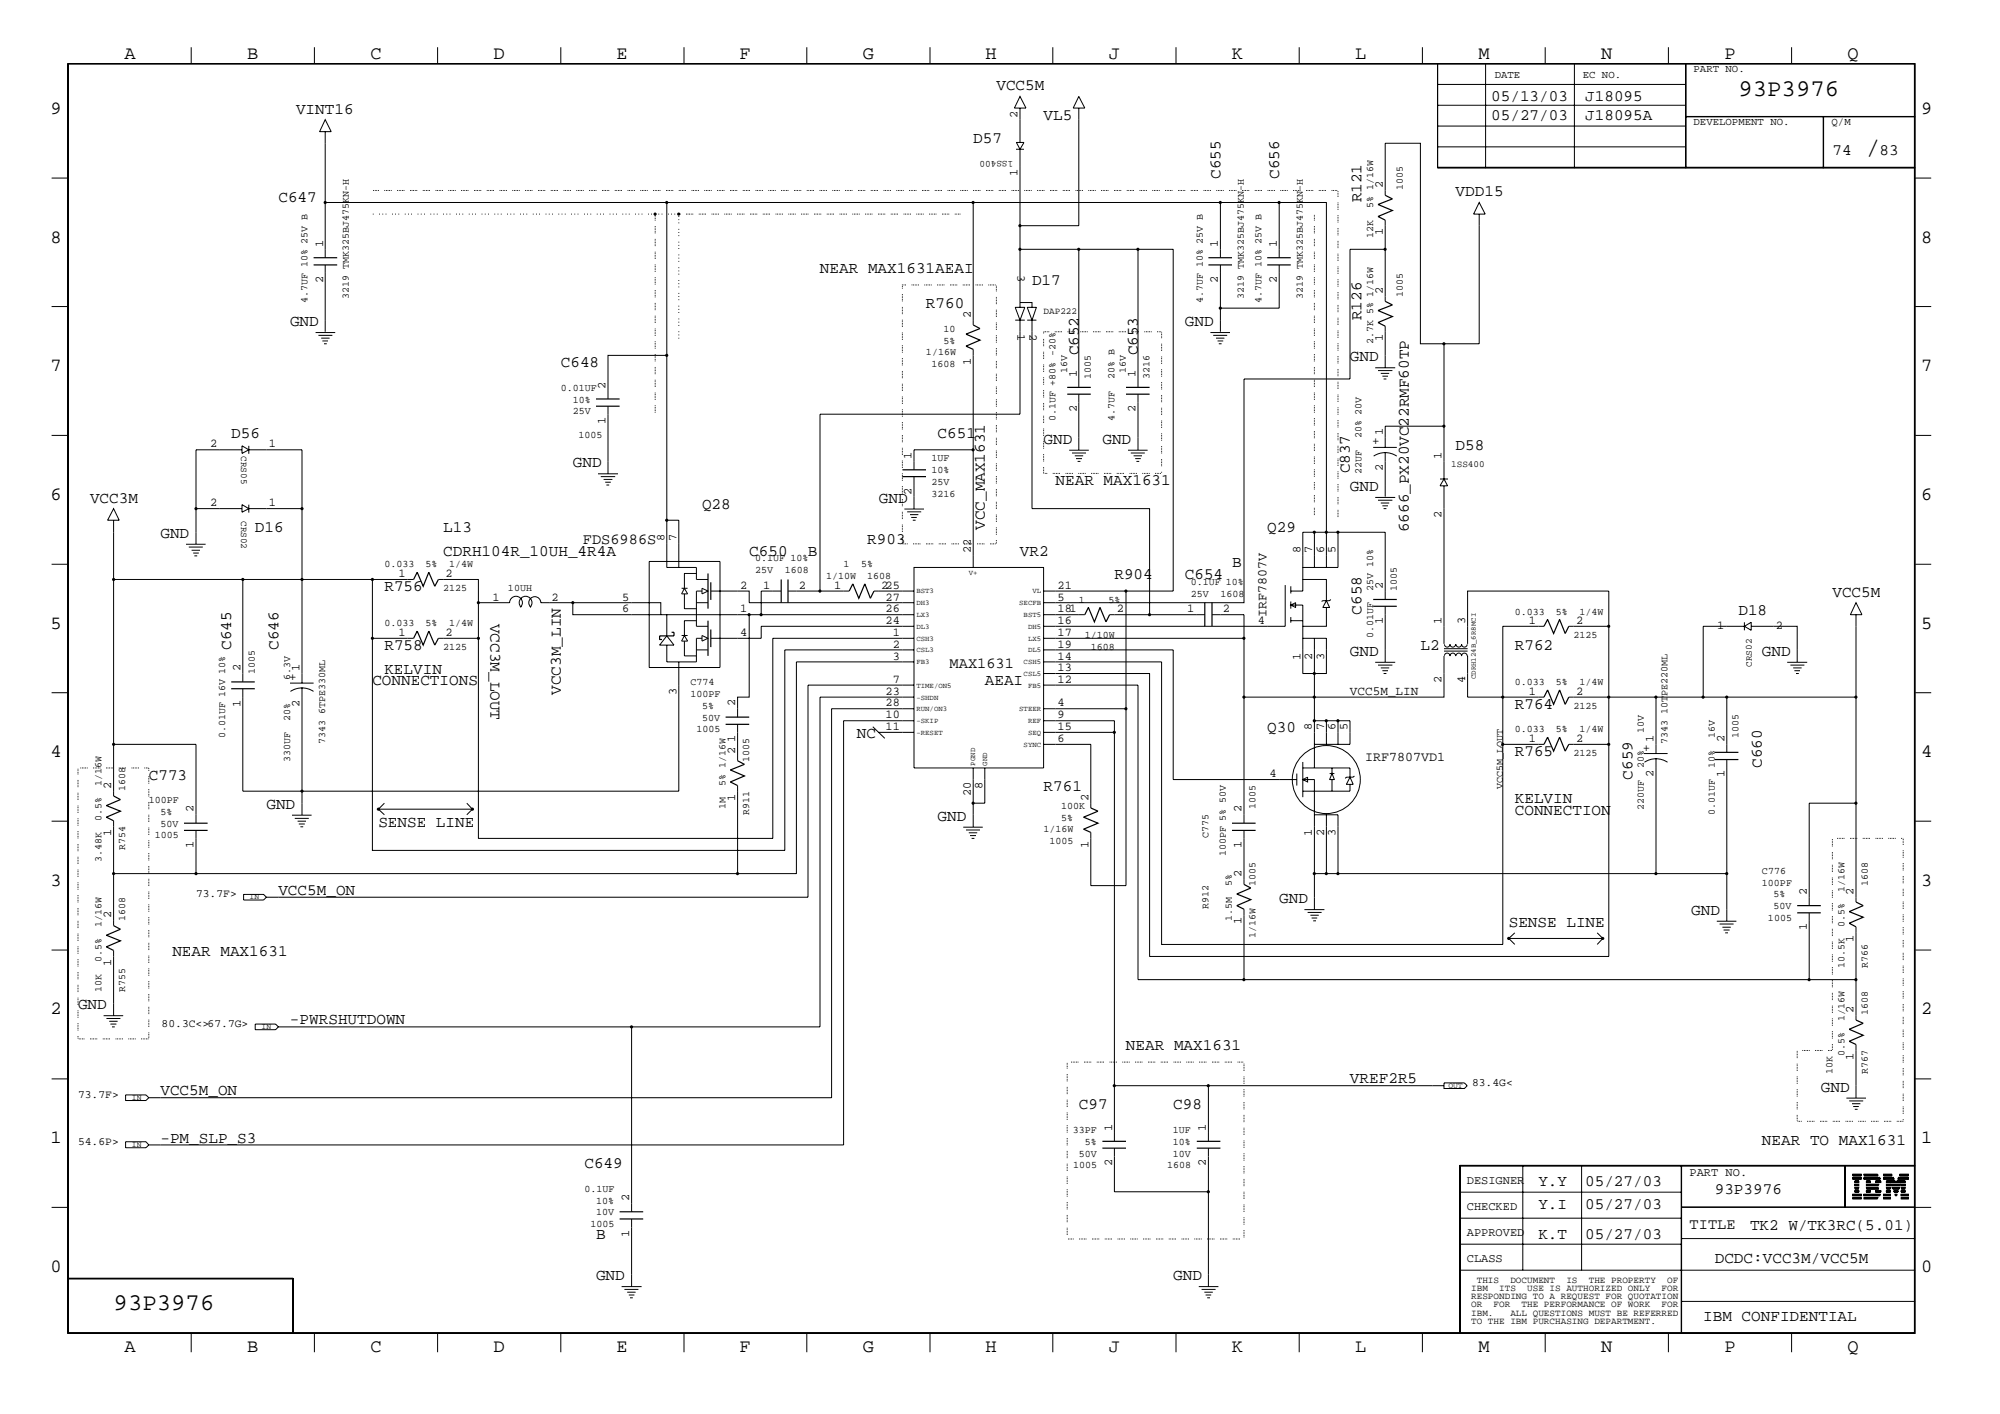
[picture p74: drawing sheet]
<svg xmlns="http://www.w3.org/2000/svg" width="423mm" height="299mm" viewBox="0 0 423 299" stroke-linecap="round" stroke-linejoin="round" font-family="sans-serif">
<defs><g id="words">
<text font-size="5.2" x="395" y="32.9">/</text>
<g font-size="5.1">
<text x="368" y="20.4">93P3976</text>
<text x="24" y="277.1">93P3976</text>
</g>
<g font-size="4">
<text x="26.3" y="12.4">A</text>
<text x="52.3" y="12.4">B</text>
<text x="78.4" y="12.4">C</text>
<text x="104.5" y="12.4">D</text>
<text x="130.5" y="12.4">E</text>
<text x="156.5" y="12.4">F</text>
<text x="182.6" y="12.4">G</text>
<text x="208.6" y="12.4">H</text>
<text x="234.7" y="12.4">J</text>
<text x="260.8" y="12.4">K</text>
<text x="286.9" y="12.4">L</text>
<text x="312.9" y="12.4">M</text>
<text x="338.9" y="12.4">N</text>
<text x="365" y="12.4">P</text>
<text x="391.1" y="12.4">Q</text>
<text x="10.7" y="24">9</text>
<text x="406.7" y="24">9</text>
<text x="10.7" y="51.3">8</text>
<text x="406.7" y="51.3">8</text>
<text x="10.7" y="78.5">7</text>
<text x="406.7" y="78.5">7</text>
<text x="10.7" y="105.7">6</text>
<text x="406.7" y="105.7">6</text>
<text x="10.7" y="133">5</text>
<text x="406.7" y="133">5</text>
<text x="10.7" y="160.1">4</text>
<text x="406.7" y="160.1">4</text>
<text x="10.7" y="187.4">3</text>
<text x="406.7" y="187.4">3</text>
<text x="10.7" y="214.5">2</text>
<text x="406.7" y="214.5">2</text>
<text x="10.7" y="241.8">1</text>
<text x="406.7" y="241.8">1</text>
<text x="10.7" y="269.1">0</text>
<text x="406.7" y="269.1">0</text>
<text x="26.3" y="286.1">A</text>
<text x="52.3" y="286.1">B</text>
<text x="78.4" y="286.1">C</text>
<text x="104.5" y="286.1">D</text>
<text x="130.5" y="286.1">E</text>
<text x="156.5" y="286.1">F</text>
<text x="182.6" y="286.1">G</text>
<text x="208.6" y="286.1">H</text>
<text x="234.7" y="286.1">J</text>
<text x="260.8" y="286.1">K</text>
<text x="286.9" y="286.1">L</text>
<text x="312.9" y="286.1">M</text>
<text x="338.9" y="286.1">N</text>
<text x="365" y="286.1">P</text>
<text x="391.1" y="286.1">Q</text>
</g>
<g font-size="3.4">
<text x="210.9" y="19.1">VCC5M</text>
<text x="315.6" y="21.3">05/13/03</text>
<text x="335.5" y="21.3">J18095</text>
<text x="62.7" y="24.1">VINT16</text>
<text x="220.9" y="25.3">VL5</text>
<text x="315.6" y="25.3">05/27/03</text>
<text x="335.5" y="25.3">J18095A</text>
<text x="206" y="30.3">D57</text>
<text x="387.9" y="32.9">74</text>
<text x="397.8" y="32.9">83</text>
<text x="258.3" y="37.8" transform="rotate(-90 258.3 37.8)">C655</text>
<text x="270.8" y="37.8" transform="rotate(-90 270.8 37.8)">C656</text>
<text x="308.1" y="41.6">VDD15</text>
<text x="58.9" y="42.8">C647</text>
<text x="288.2" y="42.8" transform="rotate(-90 288.2 42.8)">R121</text>
<text x="173.6" y="57.7">NEAR MAX1631AEAI</text>
<text x="196" y="65.2">R760</text>
<text x="218.4" y="60.3">D17</text>
<text x="61.4" y="69">GND</text>
<text x="250.8" y="69">GND</text>
<text x="288.2" y="67.7" transform="rotate(-90 288.2 67.7)">R126</text>
<text x="118.7" y="77.7">C648</text>
<text x="228.3" y="75.2" transform="rotate(-90 228.3 75.2)">C652</text>
<text x="240.9" y="75.2" transform="rotate(-90 240.9 75.2)">C653</text>
<text x="285.7" y="76.5">GND</text>
<text x="48.9" y="92.6">D56</text>
<text x="198.5" y="92.6">C651</text>
<text x="220.9" y="93.9">GND</text>
<text x="233.3" y="93.9">GND</text>
<text x="308.1" y="95.2">D58</text>
<text x="121.2" y="98.9">GND</text>
<text x="285.7" y="100.2" transform="rotate(-90 285.7 100.2)">C837</text>
<text x="19" y="106.3">VCC3M</text>
<text x="148.6" y="107.6">Q28</text>
<text x="186" y="106.3">GND</text>
<text x="223.4" y="102.6">NEAR MAX1631</text>
<text x="285.7" y="103.9">GND</text>
<text x="34" y="113.8">GND</text>
<text x="53.9" y="112.6">D16</text>
<text x="93.8" y="112.6">L13</text>
<text x="208.4" y="112.1" transform="rotate(-90 208.4 112.1)">VCC_MAX1631</text>
<text x="268.2" y="112.6">Q29</text>
<text x="298.2" y="112.6" transform="rotate(-90 298.2 112.6)">6666_PX20VC22RMF60TP</text>
<text x="93.8" y="117.6">CDRH104R_10UH_4R4A</text>
<text x="158.6" y="117.6">C650</text>
<text x="171" y="117.6">B</text>
<text x="183.6" y="115.1">R903</text>
<text x="215.9" y="117.6">VR2</text>
<text x="81.4" y="125.1">R756</text>
<text x="235.9" y="122.6">R904</text>
<text x="250.8" y="122.6">C654</text>
<text x="260.8" y="120.1">B</text>
<text x="103.8" y="132" transform="rotate(90 103.8 132)">VCC3M_LOUT</text>
<text x="288.2" y="130" transform="rotate(-90 288.2 130)">C658</text>
<text x="368" y="130">D18</text>
<text x="387.9" y="126.3">VCC5M</text>
<text x="48.9" y="137.5" transform="rotate(-90 48.9 137.5)">C645</text>
<text x="58.9" y="137.5" transform="rotate(-90 58.9 137.5)">C646</text>
<text x="81.4" y="137.5">R758</text>
<text x="300.7" y="137.5">L2</text>
<text x="320.6" y="137.5">R762</text>
<text x="81.4" y="142.5">KELVIN</text>
<text x="285.7" y="138.8">GND</text>
<text x="373" y="138.8">GND</text>
<text x="78.8" y="144.9">CONNECTIONS</text>
<text x="118.7" y="147" transform="rotate(-90 118.7 147)">VCC3M_LIN</text>
<text x="208.4" y="144.9">AEAI</text>
<text x="320.6" y="149.9">R764</text>
<text x="268.2" y="154.9">Q30</text>
<text x="181.4" y="156.1">NC</text>
<text x="320.6" y="159.9">R765</text>
<text x="31.5" y="164.9">C773</text>
<text x="220.9" y="167.4">R761</text>
<text x="345.5" y="164.9" transform="rotate(-90 345.5 164.9)">C659</text>
<text x="373" y="162.5" transform="rotate(-90 373 162.5)">C660</text>
<text x="56.4" y="171.2">GND</text>
<text x="198.5" y="173.7">GND</text>
<text x="320.6" y="172.4">CONNECTION</text>
<text x="320.6" y="169.9">KELVIN</text>
<text x="80.1" y="174.9">SENSE LINE</text>
<text x="58.9" y="189.3">VCC5M_ON</text>
<text x="270.8" y="191.1">GND</text>
<text x="319.4" y="196.1">SENSE LINE</text>
<text x="358" y="193.6">GND</text>
<text x="36.5" y="202.4">NEAR MAX1631</text>
<text x="16.5" y="213.5">GND</text>
<text x="61.4" y="216.7">-PWRSHUTDOWN</text>
<text x="238.3" y="222.2">NEAR MAX1631</text>
<text x="34" y="231.7">VCC5M_ON</text>
<text x="285.7" y="229.2">VREF2R5</text>
<text x="385.4" y="231">GND</text>
<text x="228.3" y="234.7">C97</text>
<text x="248.3" y="234.7">C98</text>
<text x="34" y="241.7">-PM_SLP_S3</text>
<text x="373" y="242.2">NEAR TO MAX1631</text>
<text x="123.7" y="247.1">C649</text>
<text x="325.6" y="251">Y.Y</text>
<text x="335.5" y="251">05/27/03</text>
<text x="325.6" y="255.9">Y.I</text>
<text x="335.5" y="255.9">05/27/03</text>
<text x="363" y="252.6">93P3976</text>
<text x="126.2" y="262.1">B</text>
<text x="325.6" y="262.1">K.T</text>
<text x="335.5" y="262.1">05/27/03</text>
<text x="370.4" y="260.2">TK2 W/TK3RC(5.01)</text>
<text x="363" y="267.1">DCDC:VCC3M/VCC5M</text>
<text x="126.2" y="270.8">GND</text>
<text x="248.3" y="270.8">GND</text>
<text x="360.5" y="279.6">IBM CONFIDENTIAL</text>
</g>
<g font-size="3.2">
<text x="123.4" y="115.1">FDS6986S</text>
<text x="201" y="141.2">MAX1631</text>
<text x="357.6" y="259.9">TITLE</text>
</g>
<g font-size="2.8">
<text x="268.1" y="130.6" transform="rotate(-90 268.1 130.6)">IRF7807V</text>
<text x="289" y="161">IRF7807VD1</text>
</g>
<g font-size="2.7">
<text x="291.9" y="94.2" transform="rotate(-90 291.9 94.2)">+</text>
<text x="62.7" y="144.1" transform="rotate(-90 62.7 144.1)">+</text>
<text x="285.7" y="147">VCC5M_LIN</text>
<text x="349.2" y="159.1" transform="rotate(-90 349.2 159.1)">+</text>
</g>
<g font-size="2.5">
<text x="215.4" y="24.9" transform="rotate(-90 215.4 24.9)">2</text>
<text x="215.4" y="37.3" transform="rotate(-90 215.4 37.3)">1</text>
<text x="292.7" y="39.8" transform="rotate(-90 292.7 39.8)">2</text>
<text x="68.4" y="52.2" transform="rotate(-90 68.4 52.2)">1</text>
<text x="257.8" y="52.2" transform="rotate(-90 257.8 52.2)">1</text>
<text x="270.3" y="52.2" transform="rotate(-90 270.3 52.2)">1</text>
<text x="292.7" y="49.8" transform="rotate(-90 292.7 49.8)">1</text>
<text x="68.4" y="59.8" transform="rotate(-90 68.4 59.8)">2</text>
<text x="215.4" y="58.3" transform="rotate(90 215.4 58.3)">3</text>
<text x="257.8" y="59.8" transform="rotate(-90 257.8 59.8)">2</text>
<text x="270.3" y="59.8" transform="rotate(-90 270.3 59.8)">2</text>
<text x="292.7" y="62.2" transform="rotate(-90 292.7 62.2)">2</text>
<text x="205.5" y="67.2" transform="rotate(-90 205.5 67.2)">2</text>
<text x="215.4" y="70.7" transform="rotate(90 215.4 70.7)">1</text>
<text x="217.9" y="70.7" transform="rotate(90 217.9 70.7)">2</text>
<text x="205.5" y="77.2" transform="rotate(-90 205.5 77.2)">1</text>
<text x="292.7" y="72.2" transform="rotate(-90 292.7 72.2)">1</text>
<text x="128.2" y="82.2" transform="rotate(-90 128.2 82.2)">2</text>
<text x="227.9" y="79.7" transform="rotate(-90 227.9 79.7)">1</text>
<text x="240.4" y="79.7" transform="rotate(-90 240.4 79.7)">1</text>
<text x="128.2" y="89.7" transform="rotate(-90 128.2 89.7)">1</text>
<text x="227.9" y="87.2" transform="rotate(-90 227.9 87.2)">2</text>
<text x="240.4" y="87.2" transform="rotate(-90 240.4 87.2)">2</text>
<text x="44.4" y="94.7">2</text>
<text x="56.9" y="94.7">1</text>
<text x="292.7" y="92.1" transform="rotate(-90 292.7 92.1)">1</text>
<text x="193" y="97.1" transform="rotate(-90 193 97.1)">1</text>
<text x="292.7" y="99.7" transform="rotate(-90 292.7 99.7)">2</text>
<text x="305.1" y="97.1" transform="rotate(-90 305.1 97.1)">1</text>
<text x="44.4" y="107.1">2</text>
<text x="56.9" y="107.1">1</text>
<text x="193" y="104.6" transform="rotate(-90 193 104.6)">2</text>
<text x="305.1" y="109.6" transform="rotate(-90 305.1 109.6)">2</text>
<text x="140.6" y="114.6" transform="rotate(-90 140.6 114.6)">8</text>
<text x="143.2" y="114.6" transform="rotate(-90 143.2 114.6)">7</text>
<text x="205.5" y="117.1" transform="rotate(-90 205.5 117.1)">22</text>
<text x="275.3" y="117.1" transform="rotate(-90 275.3 117.1)">8</text>
<text x="277.7" y="117.1" transform="rotate(-90 277.7 117.1)">7</text>
<text x="280.2" y="117.1" transform="rotate(-90 280.2 117.1)">6</text>
<text x="282.7" y="117.1" transform="rotate(-90 282.7 117.1)">5</text>
<text x="84.3" y="122.1">1</text>
<text x="94.3" y="122.1">2</text>
<text x="156.6" y="124.5">2</text>
<text x="161.5" y="124.5">1</text>
<text x="169.1" y="124.5">2</text>
<text x="176.5" y="124.5">1</text>
<text x="186.5" y="124.5">225</text>
<text x="223.9" y="124.5">21</text>
<text x="292.7" y="124.5" transform="rotate(-90 292.7 124.5)">2</text>
<text x="104.2" y="127.1">1</text>
<text x="116.8" y="127.1">2</text>
<text x="131.7" y="129.5">6</text>
<text x="131.7" y="127.1">5</text>
<text x="156.6" y="129.5">1</text>
<text x="187.5" y="129.5">26</text>
<text x="187.5" y="127.1">27</text>
<text x="187.5" y="132">24</text>
<text x="223.9" y="127.1">5</text>
<text x="223.9" y="129.5">181</text>
<text x="223.9" y="132">16</text>
<text x="236.4" y="129.5">2</text>
<text x="251.3" y="129.5">1</text>
<text x="258.8" y="129.5">2</text>
<text x="266.3" y="132">4</text>
<text x="305.1" y="132" transform="rotate(-90 305.1 132)">1</text>
<text x="310.1" y="132" transform="rotate(-90 310.1 132)">3</text>
<text x="323.6" y="132">1</text>
<text x="333.6" y="132">2</text>
<text x="84.3" y="134.5">1</text>
<text x="94.3" y="134.5">2</text>
<text x="156.6" y="134.5">4</text>
<text x="189" y="134.5">1</text>
<text x="189" y="137">2</text>
<text x="223.9" y="134.5">17</text>
<text x="223.9" y="137">19</text>
<text x="292.7" y="132.1" transform="rotate(-90 292.7 132.1)">1</text>
<text x="363.5" y="133">1</text>
<text x="375.9" y="133">2</text>
<text x="50.9" y="142" transform="rotate(-90 50.9 142)">2</text>
<text x="63.4" y="142" transform="rotate(-90 63.4 142)">1</text>
<text x="189" y="139.5">3</text>
<text x="223.9" y="139.5">14</text>
<text x="223.9" y="142">13</text>
<text x="275.3" y="139.5" transform="rotate(-90 275.3 139.5)">1</text>
<text x="277.7" y="139.5" transform="rotate(-90 277.7 139.5)">2</text>
<text x="280.2" y="139.5" transform="rotate(-90 280.2 139.5)">3</text>
<text x="50.9" y="149.5" transform="rotate(-90 50.9 149.5)">1</text>
<text x="63.4" y="149.5" transform="rotate(-90 63.4 149.5)">2</text>
<text x="143.2" y="147" transform="rotate(-90 143.2 147)">3</text>
<text x="155.6" y="149.4" transform="rotate(-90 155.6 149.4)">2</text>
<text x="187.5" y="147">23</text>
<text x="187.5" y="149.4">28</text>
<text x="189" y="144.5">7</text>
<text x="223.9" y="144.5">12</text>
<text x="223.9" y="149.4">4</text>
<text x="305.1" y="144.5" transform="rotate(-90 305.1 144.5)">2</text>
<text x="310.1" y="144.5" transform="rotate(-90 310.1 144.5)">4</text>
<text x="323.6" y="147">1</text>
<text x="333.6" y="147">2</text>
<text x="187.5" y="152">10</text>
<text x="187.5" y="154.4">11</text>
<text x="223.9" y="152">9</text>
<text x="223.9" y="154.4">15</text>
<text x="277.7" y="154.4" transform="rotate(-90 277.7 154.4)">8</text>
<text x="280.2" y="154.4" transform="rotate(-90 280.2 154.4)">7</text>
<text x="282.7" y="154.4" transform="rotate(-90 282.7 154.4)">6</text>
<text x="285.2" y="154.4" transform="rotate(-90 285.2 154.4)">5</text>
<text x="155.6" y="159.4" transform="rotate(-90 155.6 159.4)">2</text>
<text x="155.6" y="157" transform="rotate(-90 155.6 157)">1</text>
<text x="223.9" y="157">6</text>
<text x="323.6" y="157">1</text>
<text x="333.6" y="157">2</text>
<text x="350" y="157" transform="rotate(-90 350 157)">1</text>
<text x="365" y="157" transform="rotate(-90 365 157)">2</text>
<text x="23.5" y="167" transform="rotate(-90 23.5 167)">2</text>
<text x="207.9" y="167" transform="rotate(-90 207.9 167)">8</text>
<text x="268.7" y="164.4">4</text>
<text x="350" y="164.4" transform="rotate(-90 350 164.4)">2</text>
<text x="365" y="164.4" transform="rotate(-90 365 164.4)">1</text>
<text x="41" y="171.9" transform="rotate(-90 41 171.9)">2</text>
<text x="155.6" y="169.4" transform="rotate(-90 155.6 169.4)">1</text>
<text x="205.5" y="168.5" transform="rotate(-90 205.5 168.5)">20</text>
<text x="230.4" y="169.4" transform="rotate(-90 230.4 169.4)">2</text>
<text x="262.8" y="171.9" transform="rotate(-90 262.8 171.9)">2</text>
<text x="23.5" y="177" transform="rotate(-90 23.5 177)">1</text>
<text x="41" y="179.4" transform="rotate(-90 41 179.4)">1</text>
<text x="230.4" y="179.4" transform="rotate(-90 230.4 179.4)">1</text>
<text x="262.8" y="179.4" transform="rotate(-90 262.8 179.4)">1</text>
<text x="277.7" y="177" transform="rotate(-90 277.7 177)">1</text>
<text x="280.2" y="177" transform="rotate(-90 280.2 177)">2</text>
<text x="282.7" y="177" transform="rotate(-90 282.7 177)">3</text>
<text x="262.8" y="185.6" transform="rotate(-90 262.8 185.6)">2</text>
<text x="382.4" y="189.3" transform="rotate(-90 382.4 189.3)">2</text>
<text x="392.3" y="189.3" transform="rotate(-90 392.3 189.3)">2</text>
<text x="23.5" y="194.3" transform="rotate(-90 23.5 194.3)">2</text>
<text x="262.8" y="195.6" transform="rotate(-90 262.8 195.6)">1</text>
<text x="382.4" y="196.8" transform="rotate(-90 382.4 196.8)">1</text>
<text x="392.3" y="199.4" transform="rotate(-90 392.3 199.4)">1</text>
<text x="23.5" y="204.3" transform="rotate(-90 23.5 204.3)">1</text>
<text x="392.3" y="214.3" transform="rotate(-90 392.3 214.3)">2</text>
<text x="392.3" y="224.3" transform="rotate(-90 392.3 224.3)">1</text>
<text x="235.4" y="239.2" transform="rotate(-90 235.4 239.2)">1</text>
<text x="255.3" y="239.2" transform="rotate(-90 255.3 239.2)">1</text>
<text x="235.4" y="246.7" transform="rotate(-90 235.4 246.7)">2</text>
<text x="255.3" y="246.7" transform="rotate(-90 255.3 246.7)">2</text>
<text x="310.5" y="250.5">DESIGNER</text>
<text x="357.6" y="248.8">PART NO.</text>
<text x="133.2" y="254.2" transform="rotate(-90 133.2 254.2)">2</text>
<text x="310.5" y="256">CHECKED</text>
<text x="133.2" y="261.7" transform="rotate(-90 133.2 261.7)">1</text>
<text x="310.5" y="261.5">APPROVED</text>
<text x="310.5" y="267">CLASS</text>
</g>
<g font-size="2.4">
<text x="41.5" y="189.8">73.7F&gt;</text>
<text x="34.2" y="217.3">80.3C&lt;&gt;67.7G&gt;</text>
<text x="16.5" y="232.2">73.7F&gt;</text>
<text x="311.6" y="229.7">83.4G&lt;</text>
<text x="16.5" y="242.2">54.6P&gt;</text>
</g>
<g font-size="2.3">
<text x="316.4" y="16.6">DATE</text>
<text x="335" y="16.6">EC NO.</text>
<text x="358.5" y="15.2">PART NO.</text>
<text x="358.5" y="26.5">DEVELOPMENT NO.</text>
<text x="387.7" y="26.5">Q/M</text>
</g>
<g font-size="2.1">
<text x="296.9" y="40.3" transform="rotate(-90 296.9 40.3)">1005</text>
<text x="290.7" y="44" transform="rotate(-90 290.7 44)">5% 1/16W</text>
<text x="290.7" y="50.3" transform="rotate(-90 290.7 50.3)">12K</text>
<text x="65.1" y="64.1" transform="rotate(-90 65.1 64.1)">4.7UF 10% 25V B</text>
<text x="73.8" y="63.2" transform="rotate(-90 73.8 63.2)">3219 TMK325BJ475KN-H</text>
<text x="254.6" y="64.1" transform="rotate(-90 254.6 64.1)">4.7UF 10% 25V B</text>
<text x="263.3" y="63.2" transform="rotate(-90 263.3 63.2)">3219 TMK325BJ475KN-H</text>
<text x="267" y="64.1" transform="rotate(-90 267 64.1)">4.7UF 10% 25V B</text>
<text x="275.8" y="63.2" transform="rotate(-90 275.8 63.2)">3219 TMK325BJ475KN-H</text>
<text x="296.9" y="62.7" transform="rotate(-90 296.9 62.7)">1005</text>
<text x="199.7" y="70.2">10</text>
<text x="196" y="75.2">1/16W</text>
<text x="197.2" y="77.7">1608</text>
<text x="199.7" y="72.7">5%</text>
<text x="290.7" y="72.7" transform="rotate(-90 290.7 72.7)">2.7K 5% 1/16W</text>
<text x="118.7" y="82.7">0.01UF</text>
<text x="225.9" y="79" transform="rotate(-90 225.9 79)">16V</text>
<text x="230.9" y="80.3" transform="rotate(-90 230.9 80.3)">1005</text>
<text x="235.9" y="80.3" transform="rotate(-90 235.9 80.3)">20% B</text>
<text x="238.3" y="79" transform="rotate(-90 238.3 79)">16V</text>
<text x="243.3" y="80.3" transform="rotate(-90 243.3 80.3)">3216</text>
<text x="121.2" y="87.6">25V</text>
<text x="121.2" y="85.2">10%</text>
<text x="223.4" y="89.1" transform="rotate(-90 223.4 89.1)">0.1UF +80% -20%</text>
<text x="235.9" y="89.1" transform="rotate(-90 235.9 89.1)">4.7UF</text>
<text x="122.4" y="92.6">1005</text>
<text x="288.2" y="92.7" transform="rotate(-90 288.2 92.7)">20% 20V</text>
<text x="197.2" y="100.2">10%</text>
<text x="197.2" y="97.6">1UF</text>
<text x="288.2" y="100.2" transform="rotate(-90 288.2 100.2)">22UF</text>
<text x="197.2" y="105.1">3216</text>
<text x="197.2" y="102.6">25V</text>
<text x="159.9" y="118.8">0.1UF 10%</text>
<text x="81.4" y="120.1">0.033</text>
<text x="90.1" y="120.1">5%</text>
<text x="93.8" y="125.1">2125</text>
<text x="95.1" y="120.1">1/4W</text>
<text x="107.5" y="125.1">10UH</text>
<text x="159.9" y="121.3">25V</text>
<text x="166.1" y="121.3">1608</text>
<text x="174.8" y="122.6">1/10W</text>
<text x="178.6" y="120.1">1</text>
<text x="182.3" y="120.1">5%</text>
<text x="183.6" y="122.6">1608</text>
<text x="252.1" y="123.8">0.1UF 10%</text>
<text x="290.7" y="125.1" transform="rotate(-90 290.7 125.1)">25V 10%</text>
<text x="295.7" y="125.1" transform="rotate(-90 295.7 125.1)">1005</text>
<text x="228.3" y="127.5">1</text>
<text x="234.6" y="127.5">5%</text>
<text x="252.1" y="126.3">25V</text>
<text x="258.3" y="126.3">1608</text>
<text x="320.6" y="130">0.033</text>
<text x="329.4" y="130">5%</text>
<text x="334.3" y="130">1/4W</text>
<text x="81.4" y="132.5">0.033</text>
<text x="90.1" y="132.5">5%</text>
<text x="93.8" y="137.5">2125</text>
<text x="95.1" y="132.5">1/4W</text>
<text x="229.6" y="135">1/10W</text>
<text x="230.9" y="137.5">1608</text>
<text x="290.7" y="135" transform="rotate(-90 290.7 135)">0.01UF</text>
<text x="333.1" y="135">2125</text>
<text x="53.9" y="142.5" transform="rotate(-90 53.9 142.5)">1005</text>
<text x="61.4" y="143.8" transform="rotate(-90 61.4 143.8)">6.3V</text>
<text x="146.1" y="147.5">100PF</text>
<text x="146.1" y="144.9">C774</text>
<text x="148.6" y="149.9">5%</text>
<text x="320.6" y="144.9">0.033</text>
<text x="329.4" y="144.9">5%</text>
<text x="333.1" y="149.9">2125</text>
<text x="334.3" y="144.9">1/4W</text>
<text x="61.4" y="152.6" transform="rotate(-90 61.4 152.6)">20%</text>
<text x="147.4" y="154.9">1005</text>
<text x="148.6" y="152.5">50V</text>
<text x="320.6" y="154.9">0.033</text>
<text x="329.4" y="154.9">5%</text>
<text x="334.3" y="154.9">1/4W</text>
<text x="348" y="155" transform="rotate(-90 348 155)">10V</text>
<text x="47.7" y="156.2" transform="rotate(-90 47.7 156.2)">0.01UF 16V 10%</text>
<text x="61.4" y="161.3" transform="rotate(-90 61.4 161.3)">330UF</text>
<text x="68.8" y="157.5" transform="rotate(-90 68.8 157.5)">7343 6TPE330ML</text>
<text x="158.6" y="161.2" transform="rotate(-90 158.6 161.2)">1005</text>
<text x="333.1" y="159.9">2125</text>
<text x="353" y="157.5" transform="rotate(-90 353 157.5)">7343 10TPE220ML</text>
<text x="363" y="156.2" transform="rotate(-90 363 156.2)">16V</text>
<text x="368" y="156.2" transform="rotate(-90 368 156.2)">1005</text>
<text x="21.5" y="166.2" transform="rotate(-90 21.5 166.2)">1/16W</text>
<text x="26.5" y="167.4" transform="rotate(-90 26.5 167.4)">1608</text>
<text x="153.6" y="166.2" transform="rotate(-90 153.6 166.2)">5% 1/16W</text>
<text x="318.1" y="167" transform="rotate(-90 318.1 167)">VCC5M_LOUT</text>
<text x="348" y="162.5" transform="rotate(-90 348 162.5)">20%</text>
<text x="363" y="162.5" transform="rotate(-90 363 162.5)">10%</text>
<text x="21.5" y="173.7" transform="rotate(-90 21.5 173.7)">0.5%</text>
<text x="31.5" y="169.9">100PF</text>
<text x="34" y="172.4">5%</text>
<text x="153.6" y="171.2" transform="rotate(-90 153.6 171.2)">1M</text>
<text x="158.6" y="172.4" transform="rotate(-90 158.6 172.4)">R911</text>
<text x="224.6" y="173.7">5%</text>
<text x="224.6" y="171.2">100K</text>
<text x="265.8" y="171.2" transform="rotate(-90 265.8 171.2)">1005</text>
<text x="348" y="171.3" transform="rotate(-90 348 171.3)">220UF</text>
<text x="363" y="172.4" transform="rotate(-90 363 172.4)">0.01UF</text>
<text x="26.5" y="179.9" transform="rotate(-90 26.5 179.9)">R754</text>
<text x="32.8" y="177.4">1005</text>
<text x="34" y="174.9">50V</text>
<text x="220.9" y="176.1">1/16W</text>
<text x="222.2" y="178.6">1005</text>
<text x="255.8" y="177.4" transform="rotate(-90 255.8 177.4)">C775</text>
<text x="21.5" y="182.4" transform="rotate(-90 21.5 182.4)">3.48K</text>
<text x="259.5" y="181.1" transform="rotate(-90 259.5 181.1)">100PF 5% 50V</text>
<text x="373" y="184.8">C776</text>
<text x="260.8" y="187.4" transform="rotate(-90 260.8 187.4)">5%</text>
<text x="265.8" y="187.4" transform="rotate(-90 265.8 187.4)">1005</text>
<text x="373" y="187.4">100PF</text>
<text x="375.4" y="189.8">5%</text>
<text x="390.4" y="188.6" transform="rotate(-90 390.4 188.6)">1/16W</text>
<text x="395.4" y="187.4" transform="rotate(-90 395.4 187.4)">1608</text>
<text x="21.5" y="196.1" transform="rotate(-90 21.5 196.1)">1/16W</text>
<text x="26.5" y="194.8" transform="rotate(-90 26.5 194.8)">1608</text>
<text x="255.8" y="192.4" transform="rotate(-90 255.8 192.4)">R912</text>
<text x="260.8" y="194.8" transform="rotate(-90 260.8 194.8)">1.5M</text>
<text x="374.2" y="194.8">1005</text>
<text x="375.4" y="192.4">50V</text>
<text x="390.4" y="196.1" transform="rotate(-90 390.4 196.1)">0.5%</text>
<text x="21.5" y="203.5" transform="rotate(-90 21.5 203.5)">0.5%</text>
<text x="265.8" y="198.5" transform="rotate(-90 265.8 198.5)">1/16W</text>
<text x="21.5" y="209.8" transform="rotate(-90 21.5 209.8)">10K</text>
<text x="26.5" y="209.8" transform="rotate(-90 26.5 209.8)">R755</text>
<text x="390.4" y="204.8" transform="rotate(-90 390.4 204.8)">10.5K</text>
<text x="395.4" y="204.8" transform="rotate(-90 395.4 204.8)">R766</text>
<text x="390.4" y="216" transform="rotate(-90 390.4 216)">1/16W</text>
<text x="395.4" y="214.8" transform="rotate(-90 395.4 214.8)">1608</text>
<text x="387.9" y="227.2" transform="rotate(-90 387.9 227.2)">10K</text>
<text x="390.4" y="223.5" transform="rotate(-90 390.4 223.5)">0.5%</text>
<text x="395.4" y="227.2" transform="rotate(-90 395.4 227.2)">R767</text>
<text x="227.1" y="239.7">33PF</text>
<text x="248.2" y="239.7">1UF</text>
<text x="228.3" y="244.7">50V</text>
<text x="229.6" y="242.2">5%</text>
<text x="248.2" y="244.7">10V</text>
<text x="248.2" y="242.2">10%</text>
<text x="227.2" y="247.1">1005</text>
<text x="247.1" y="247.1">1608</text>
<text x="123.7" y="252.1">0.1UF</text>
<text x="126.2" y="257.1">10V</text>
<text x="126.2" y="254.7">10%</text>
<text x="125" y="259.7">1005</text>
</g>
<g font-size="2">
<text x="214.5" y="34" transform="rotate(180 214.5 34)">1SS400</text>
<text x="220.9" y="66.5">DAP222</text>
<text x="51.1" y="96.5" transform="rotate(90 51.1 96.5)">CRS05</text>
<text x="307.2" y="98.9">1SS400</text>
<text x="51.1" y="110.2" transform="rotate(90 51.1 110.2)">CRS02</text>
<text x="370.8" y="141.1" transform="rotate(-90 370.8 141.1)">CRS02</text>
<text x="311.4" y="273.1">IBM</text>
<text x="311.4" y="274.9">RESPONDING TO A REQUEST FOR QUOTATION</text>
<text x="312.6" y="271.4">THIS</text>
<text x="317.3" y="273.1">ITS</text>
<text x="319.7" y="271.4">DOCUMENT</text>
<text x="323.3" y="273.1">USE IS AUTHORIZED ONLY</text>
<text x="331.6" y="271.4">IS</text>
<text x="336.3" y="271.4">THE PROPERTY</text>
<text x="351.7" y="273.1">FOR</text>
<text x="352.9" y="271.4">OF</text>
<text x="311.4" y="276.6">OR</text>
<text x="311.4" y="278.5">IBM.</text>
<text x="311.4" y="280.2">TO THE IBM PURCHASING DEPARTMENT.</text>
<text x="316.1" y="276.6">FOR</text>
<text x="319.7" y="278.5">ALL QUESTIONS MUST BE REFERRED</text>
<text x="322.1" y="276.6">THE PERFORMANCE OF WORK</text>
<text x="351.7" y="276.6">FOR</text>
</g>
<g font-size="1.7">
<text x="52.8" y="190.2">IN</text>
<text x="55.4" y="217.7">IN</text>
<text x="27.9" y="232.7">IN</text>
<text x="306.6" y="230.2">OUT</text>
<text x="27.9" y="242.6">IN</text>
</g>
<g font-size="1.6">
<text x="194" y="125.6">BST3</text>
<text x="205.1" y="121.6">V+</text>
<text x="218.5" y="125.6">VL</text>
<text x="194" y="130.6">LX3</text>
<text x="194" y="128">DH3</text>
<text x="215.7" y="128">SECFB</text>
<text x="216.7" y="130.6">BST5</text>
<text x="194" y="135.6">CSH3</text>
<text x="194" y="133">DL3</text>
<text x="217.6" y="135.6">LX5</text>
<text x="217.6" y="133">DH5</text>
<text x="194" y="140.5">FB3</text>
<text x="194" y="138">CSL3</text>
<text x="216.7" y="143">CSL5</text>
<text x="216.7" y="140.5">CSH5</text>
<text x="217.6" y="138">DL5</text>
<text x="312.4" y="143.7" transform="rotate(-90 312.4 143.7)">CDRH124B_6R8MCI</text>
<text x="194" y="148">-SHDN</text>
<text x="194" y="145.5">TIME/ON5</text>
<text x="217.6" y="145.5">FB5</text>
<text x="194" y="155.4">-RESET</text>
<text x="194" y="153">-SKIP</text>
<text x="194" y="150.5">RUN/ON3</text>
<text x="215.7" y="150.5">STEER</text>
<text x="217.6" y="155.4">SEQ</text>
<text x="217.6" y="153">REF</text>
<text x="206.4" y="162" transform="rotate(-90 206.4 162)">PGND</text>
<text x="209" y="162" transform="rotate(-90 209 162)">GND</text>
<text x="216.7" y="158">SYNC</text>
</g>
</g></defs>
<g fill="none" stroke="#000" stroke-width=".21">
<path d="M14.3 13.5h391.1v268.6h-391.1zM14.5 13.5h390.7v268.4h-390.7zM40.5 10v3.5M66.5 10v3.5M92.6 10v3.5M118.7 10v3.5M144.8 10v3.5M170.8 10v3.5M196.8 10v3.5M222.8 10v3.5M248.9 10v3.5M275 10v3.5"/>
<path d="M301.1 10v3.5M304.3 13.5v22.1h101.1M304.3 17.9h52.5M314.5 13.5v22.1M327.1 10v3.5M333.2 13.5v22.1M353.1 10v3.5M356.8 13.5v22.1M356.9 13.5v22.1M379.2 10v3.5M10.9 37.7h3.4M68.8 25.3l1.3 2.6h-2.5z"/>
<path d="M68.8 27.9v26.6M215.1 31.6h1.6M215.9 31.6l-.8-1.5h1.6l-.8 1.5v33.4M215.9 20.4l1.3 2.5h-2.5zM215.9 22.9v7.2M228.3 22.9v24.9h-12.4M228.3 20.4l1.3 2.5h-2.4zM304.3 35.4h101.1M304.3 31.1h52.5M304.3 26.7h52.5M304.3 22.3h52.5M356.8 24.7h48.6"/>
<path d="M356.8 24.6h48.6M385.9 24.7v10.9M386 24.7v10.9M405.4 37.7h3.4M68.8 56v14.2M68.8 42.8h72.3M141.1 42.8h64.9v25.9M141.1 42.8v32.4M206 42.8h52.3v11.7M215.9 52.7h12.4M240.9 52.7h-12.6v29.3M258.3 56v14.2"/>
<path d="M258.3 42.8h22.5v77.3M270.8 42.8v11.7M270.8 56v9.2h-12.5M293.2 41.3v-11h7.5v42.4h4.9v17.5M293.2 52.7h-7.4v27.5h-22.5v47.3h-42.4M293.2 46.6v17.2M313.1 42.8l1.3 2.5h-2.5zM313.1 45.3v27.4h-7.5M10.9 64.9h3.4M66.8 70.4h4.2M67.4 71h3M68 71.5h1.8"/>
<path d="M68.2 72.1h1.2M68.6 72.7h.6M206 73.9v46.2M214.9 67.7h2M214.9 65h2l-1 2.7zM215.9 64h2.5v1M215.9 67.7v19.9h-42.3v37.5M217.4 67.7h2M217.4 65h2l-1 2.7zM218.4 67.7v39.9h24.9v22.4h11.7M256.2 70.4h4.1M256.8 71h3"/>
<path d="M257.4 71.5h1.8M257.7 72.1h1.2M258 72.7h.6M291.1 77.8h4.2M291.7 78.4h3M292.3 79h1.7M292.6 79.6h1.2M293.2 69v8.7M405.4 64.9h3.4M10.9 92.1h3.4M51.2 95.2h-9.7v19.9M52.7 95.2l-1.5 .7v-1.6l1.5 .9h11.2v49.3"/>
<path d="M52.7 94.3v1.7M128.7 84.4v-9.2h12.4v34.9M128.7 85.9v14.3M206 95.2h-12.5v4.2M226.3 95.2h4.2M226.9 95.8h3M227.5 96.4h1.8M227.8 97h1.2M228.1 97.6h.6M228.3 83.4v11.8M238.8 95.2h4.1M239.4 95.8h2.9"/>
<path d="M239.9 96.4h1.8M240.3 97h1.2M240.5 97.6h.6M240.9 82v-29.3h7.4v72.4h-27.4M240.9 83.4v11.8M290.7 94.7h5M290.8 96.5a4.4 4.4 0 0 1 4.8 0M292.9 80.2h.6M293.2 95.7v9.4M305.6 90.2v11.1l-.8 1.5h1.6l-.8-1.5M305.6 90.2h-12.4v4.5M405.4 92.1h3.4"/>
<path d="M10.9 119.4h3.4M24 107.6l1.2 2.5h-2.4zM24 110.1v58.3M39.4 115.1h4.1M40 115.7h2.9M40.6 116.4h1.7M40.9 117h1.2M41.1 117.6h.6M41.5 107.6h9.7M51.2 106.8l1.5 .8-1.5 .8zM52.7 106.8v1.7M52.7 107.6h11.2"/>
<path d="M126.6 100.2h4.2M127.2 100.8h3M127.8 101.4h1.8M128.1 102h1.2M128.4 102.6h.5M137.4 118.8h15v22.4h-15zM141.1 110.1v10h6.3v2.5h2.5M141.1 110.1h2.6v10M191.4 107.7h4.2M192 108.3h3M192.6 108.9h1.8M192.9 109.5h1.2"/>
<path d="M193.2 110.1h.6M193.5 100.8v6.8M278.2 112.6h-2.4v12.5h-2.6M283.2 112.6v7.5h-7.4M291.1 105.2h4.2M291.7 105.8h3M292.3 106.4h1.7M292.6 107h1.2M292.9 107.6h.6M304.8 101.3h1.7M305.6 102.8v33.4M405.4 119.4h3.4"/>
<path d="M24 122.6h63.5M51.4 122.6v21.7M78.8 122.6v57.3h87.3v-42.4h27.4M78.8 135h8.7M92.8 122.6h8.5v54.8h62.3v-42.4h29.9M92.8 135h8.5M101.3 127.5h6.6a1.35 1.35 0 0 1 1.8-1.2 1.35 1.35 0 0 1 .5 2.2M110.3 128.5a1.35 1.35 0 0 1 0-1.9 1.35 1.35 0 0 1 1.9 0 1.35 1.35 0 0 1 0 1.9M112.4 128.5a1.27 1.27 0 0 1 .3-2.1 1.27 1.27 0 0 1 1.8 1.1h25.4v2.5M121.2 127.5v2.5h37.4M141.1 134.5l1.6 2h-3.1zM141.1 130v4.5"/>
<path d="M144.3 134.5h1.2M144.3 124.5h1.2M144.9 134.5l.6 1.1h-1.2zM144.9 135.6v3.2h2.5M144.9 125.6v3.2h2.5M147.4 121.3h-2.5v3.2l.6 1.1h-1.2l.6-1.1M147.4 127.5h2.5M147.4 137.5h2.5M147.4 131.3h-2.5v3.2M148.6 134.5l1.3 .5-1.3 .6zM148.6 124.5l1.3 .6-1.3 .5zM148.6 135h-1.2v5h-6.3v-3.5"/>
<path d="M148.6 125.1h-1.2v7.4h2.5M150.5 125.1h8.1v2.4h34.9M161.1 130h-2.5v17.5h-2.5v4.2M165.4 125.1h-4.3v4.9h32.4M166.8 125.1h12.9M185 125.1h8.5M193.5 120.1h27.4v42.4h-27.4zM193.5 132.5h-32.4v2.5h-10.6M220.9 135h42.4M220.9 130h8.7M220.9 137.5h27.4v27.4h26.2M234.9 130h8.4"/>
<path d="M238.3 125.1v24.8M256.5 130h6.8v44.2M272 123.8v8.7h-51.1M273.2 128l1-.5v1zM273.2 128h2.6v14.5h5v-7.5h-5M273.2 131.3h2.6M273.2 124v1.6M273.2 127.3v1.5M273.2 130.6v1.1M275.8 122.6h5v4.5M278.2 120.1v-7.5h15v14.2M278.2 135v12.5h27.4v-8.7"/>
<path d="M280.8 128.5v4h-5M280.8 127.1l.6 1.4h-1.4zM281.7 126.8l-.3 .3h-1.4l-.3 .2M293.2 128.3v11.7M305.6 137.2h5M305.6 137.8h5M305.7 136.3a.59 .59 0 0 0 .6 .6 .59 .59 0 0 0 .6-.6 .59 .59 0 0 0 .6 .6 .59 .59 0 0 0 .6-.6M305.7 138.7a.59 .59 0 0 1 .7-.5 .59 .59 0 0 1 .5 .6M306.9 138.7a.59 .59 0 0 1 .7-.5 .59 .59 0 0 1 .5 .6M308.2 136.3a.59 .59 0 0 0 .6 .6 .59 .59 0 0 0 .6-.6 .59 .59 0 0 0 .6 .6 .59 .59 0 0 0 .6-.6M308.2 138.7a.59 .59 0 0 1 .6-.5 .59 .59 0 0 1 .6 .6M309.4 138.7a.59 .59 0 0 1 .6-.5 .59 .59 0 0 1 .6 .6"/>
<path d="M310.6 138.8v8.7h7.5v10M326.8 132.5h-8.7v15h8.7M332.1 132.5h8.4M340.5 132.5v-7.4h-29.9v11.1M340.5 132.5v15h10M369.2 132.5l1.5-.8v1.6zM369.2 132.5h-8.7v15M369.2 131.7v1.6M370.7 132.5h9.7v7.5M392.9 127.5l1.2 2.5h-2.4zM392.9 130v60.8M10.9 146.6h3.4"/>
<path d="M24 157.5h17.5v16.7M61.4 144.5h5M61.5 146.3a4.4 4.4 0 0 1 4.9 0M63.9 145.5v26.9M143.7 140v27.4h-92.3v-21.7M156.1 153.2v7.8M184.7 153.8l2.6 2.4M186 154.9h7.5M193.5 140h-24.9v44.8h-12.5M193.5 152.5h-14.9v89.7h-147.1M193.5 149.9h-17.5v82.3h-144.5M193.5 144.9h-22.5v44.9h-114.6"/>
<path d="M193.5 147.5h-19.9v69.8h-114.7M220.9 149.9h17.4v37.5h-7.4v-11.3M220.9 140h25v59.8h72.2v-42.3M220.9 152.5h15v89M220.9 157.5h10v13.4M220.9 154.9h15M220.9 144.9h20v62.4h22.4M220.9 142.5h22.4v59.9h97.2v-54.9h-8.4M263.3 147.5h14.9v15M278.2 152.5h2.6M283.2 152.5h-2.4v5M283.2 152.5h2.6v5h-7.6"/>
<path d="M283.2 152.5v5M291.1 140.1h4.2M291.7 140.7h3M292.3 141.3h1.7M292.6 141.9h1.2M292.9 142.5h.6M318.1 157.5h8.7M332.1 157.5h8.4M348 159.4h5M350.5 147.5h15M350.5 147.5v11.9M378.3 140.1h4.2"/>
<path d="M379 140.7h2.9M379.6 141.3h1.7M379.8 141.9h1.2M380.2 142.5h.5M392.9 147.5h-27.4v11.7M405.4 146.6h3.4M10.9 173.7h3.4M24 173.7v22.1M41.5 175.7v9.1h-17.5M61.8 172.5h4.2M62.4 173.1h3M63 173.7h1.8"/>
<path d="M63.2 174.3h1.3M63.6 174.9h.6M80.1 171.2l1.3 1.2M81.4 169.9l-1.3 1.3M98.8 169.9l1.2 1.3h-19.9M100 171.2l-1.2 1.2M156.1 166.2v18.6h-114.6M203.9 175h4.1M204.5 175.6h2.9M205.1 176.2h1.7M205.3 176.8h1.3M205.7 177.4h.5"/>
<path d="M206 162.5v12.4M208.4 162.5v7.4h-2.4M263.3 175.7v11.4M274.5 163.7v2.5M275.8 164.9l1-.5v1zM275.8 162.5h10v1.9M275.8 164.9h2.4v27.5M275.8 161.2v7.5M278.2 172.4h5v12.4h-2.4M280.8 172.4v12.4h-2.6M281.4 163.7h1M281.9 163.7l.5 1.2h-1z"/>
<path d="M281.9 162.5v1.2M281.9 164.9v2.5M285.8 164.4l.6 1.5h-1.4zM285.8 165.9v1.5h-10M286.7 164.2l-.3 .2h-1.4l-.3 .3M348.1 161.3a4.4 4.4 0 0 1 4.9 0M350.5 160.4v24.4h-67.3M365.5 160.7v24.1M392.9 169.9h-10v21.7M405.4 173.7h3.4M51.6 189.2h4.2l.6 .6-.6 .6h-4.2zM263.3 192.4v14.9"/>
<path d="M276.1 192.4h4.2M276.8 193h2.9M277.4 193.6h1.7M277.6 194.2h1.2M278 194.8h.6M319.4 198.5h19.9l-1.2 1.3M319.4 198.5l1.2 1.3M320.6 197.4l-1.2 1.1M338.1 197.4l1.2 1.1M350.5 184.8h15v10M363.4 194.9h4.1M364 195.5h2.9"/>
<path d="M364.6 196.2h1.8M364.8 196.8h1.3M365.2 197.4h.6M382.9 193.1v14.2h-119.6M392.9 196.1v11.2h-10M10.9 201h3.4M21.9 214.9h4.2M22.5 215.5h3M23.1 216.1h1.8M23.4 216.7h1.2M23.7 217.3h.6M24 201.1v13.7"/>
<path d="M54 216.7h4.3l.6 .6-.6 .5h-4.3zM133.7 217.3v39.1M392.9 207.3v8.5M405.4 201h3.4M10.9 228.3h3.4M26.6 231.6h4.3l.6 .6-.6 .6h-4.3zM235.9 229.7h69.7M255.8 229.7v11.8M305.6 229.1h4.4l.6 .6-.6 .6h-4.4zM390.8 232.3h4.2M391.4 232.9h3M392 233.5h1.8"/>
<path d="M392.3 234.1h1.1M392.6 234.7h.6M392.9 221v11.2M405.4 228.3h3.4M10.9 255.4h3.4M26.6 241.6h4.3l.6 .6-.6 .6h-4.3zM133.7 257.9v14.2M235.9 242.9v9.2h19.9v-9.2M255.8 252.1v20M308.9 246.7h96.5M308.9 257.7h47M308.9 252.2h47"/>
<path d="M309.1 246.5v35.4M322.3 246.5v22.2M334.8 246.5v22.2M355.9 246.5v35.4M355.9 255.4h49.5M355.9 255.4h52.9M390.5 246.5v8.9M390.6 246.5v8.9M392.2 253.6l1.8 .1zM392.2 253.3l1.8 .1zM392.2 252.9l1.8 .1zM392.2 252.7h1.8v.2h-1.8z"/>
<path d="M392.2 252.6l1.8 .1zM392.2 249.3h1.8v.2h-1.8zM392.2 249.3h1.8zM392.2 249.1l1.8 .1zM392.2 248.6l1.8 .1zM392.2 248.4l1.8 .1zM392.2 253.5h1.8h-1.8M392.2 248.8h1.8h-1.8M392.6 252.1h.8zM392.6 251.9h.8v.2h-.8zM392.6 251.2l.8 .1zM392.6 250.8l.8 .1z"/>
<path d="M392.6 250.5l.8 .1zM392.6 250.1l.8 .1zM392.6 249.9l.8 .1zM392.6 252.2h.8h-.8M392.6 251.5h.8h-.8M392.6 251.4h.8h-.8M392.6 250.7h.8h-.8M392.6 249.9h.8h-.8M394.5 253.6l2.8 .1zM394.5 253.3l3 .1zM394.5 248.6l3 .1zM394.5 248.4l2.8 .1z"/>
<path d="M394.5 252.9l3.3 .1zM394.5 252.7h3.4v.2h-3.4zM394.5 252.6l3.4 .1zM394.5 249.3h3.4v.2h-3.4zM394.5 249.3h3.4zM394.5 249.1l3.3 .1zM394.5 253.5h3h-3M394.5 248.8h3h-3M395.1 251.2l2.4 .1zM395.1 250.8l2.4 .1zM395.1 250.5l2.6 .1zM395.1 252.1h.8z"/>
<path d="M395.1 251.9h.8v.2h-.8zM395.1 250.1l.8 .1zM395.1 249.9l.8 .1zM395.1 251.5h2.6h-2.6M395.1 251.4h2.5h-2.5M395.1 250.7h2.5h-2.5M395.1 252.2h.8h-.8M395.1 249.9h.8h-.8M397 252.1h1.1zM397 251.9h1.1v.2h-1.1zM397 250.1l1.1 .1zM397 249.9l1.1 .1z"/>
<path d="M397 252.2h1.1h-1.1M397 249.9h1.1h-1.1M398.7 253.6l1.4 .1zM398.7 253.3l1.4 .1zM398.7 252.9l1.4 .1zM398.7 252.7h1.4v.2h-1.4zM398.7 252.6l1.4 .1zM398.7 249.3h2.2v.2h-2.2zM398.7 249.3h2.1zM398.7 249.1l2 .1zM398.7 248.6l1.8 .1zM398.7 248.4l1.7 .1z"/>
<path d="M398.7 253.5h1.4h-1.4M398.7 248.8h1.8h-1.8M399.3 252.1h.8zM399.3 251.9h.8v.2h-.8zM399.3 251.2l.8 .1zM399.3 250.8l.8 .1zM399.3 250.5l.8 .1zM399.3 250.1l1.9 .1zM399.3 249.9l1.9 .1zM399.3 252.2h.8h-.8M399.3 251.5h.8h-.8M399.3 251.4h.8h-.8"/>
<path d="M399.3 250.7h.8h-.8M399.3 249.9h1.9h-1.9M400.3 250.5l2 .1zM400.4 250.8l1.8 .1zM400.4 250.7h1.8h-1.8M400.5 251.2l1.6 .1zM400.6 251.4h1.5h-1.5M400.6 251.5h1.4h-1.4M400.9 252.1h.8zM400.9 251.9h.8v.2h-.8zM401 252.2h.7h-.7M401.2 252.7h.3v.2h-.3z"/>
<path d="M401.2 252.6l.3 .1zM401.2 252.9l.2 .1zM401.4 250.1l1.9 .1zM401.5 249.9l1.8 .1zM401.5 249.9h1.8h-1.8M401.7 249.3h2.2v.2h-2.2zM401.8 249.3h2.1zM401.8 249.1l2.1 .1zM402.1 248.6l1.8 .1zM402.1 248.8h1.8h-1.8M402.2 248.4l1.7 .1zM402.4 253.6l1.5 .1z"/>
<path d="M402.4 253.3l1.5 .1zM402.4 252.9l1.5 .1zM402.4 252.7h1.5v.2h-1.5zM402.4 252.6l1.5 .1zM402.4 252.1h.9zM402.4 251.9h.9v.2h-.9zM402.4 251.2l.9 .1zM402.4 250.8l.9 .1zM402.4 250.5l.9 .1zM402.4 253.5h1.5h-1.5M402.4 252.2h.9h-.9M402.4 251.5h.9h-.9"/>
<path d="M402.4 251.4h.9h-.9M402.4 250.7h.9h-.9M405.4 246.5h-96.5v35.4M14.3 270.4h47.8v11.5M14.3 270.6h47.8M62 270.4v11.5M131.6 272.2h4.2M132.2 272.8h2.9M132.8 273.4h1.7M133.1 274h1.2M133.3 274.6h.6M253.7 272.2h4.2"/>
<path d="M254.3 272.8h3M254.9 273.4h1.8M255.2 274h1.2M255.5 274.6h.6M308.9 268.7h96.5M308.9 263.2h47M355.9 275.3h49.5M355.9 262h49.5M40.5 281.9v4.2M66.5 281.9v4.2M92.6 281.9v4.2M118.7 281.9v4.2"/>
<path d="M144.8 281.9v4.2M170.8 281.9v4.2M196.8 281.9v4.2M222.8 281.9v4.2M248.9 281.9v4.2M275 281.9v4.2M301.1 281.9v4.2M327.1 281.9v4.2M353.1 281.9v4.2M379.2 281.9v4.2"/>
<circle cx="280.7" cy="164.9" r="7.2"/>
</g>
<g fill="none" stroke="#000" stroke-width=".25">
<path d="M66.4 54.5h5M66.4 56h5M255.8 54.5h5M255.8 56h5M268.2 54.5h5M268.2 56h5M293.2 41.3l1.5 .8-3 1.2 3 1.2-3 1.3 1.5 .8M206 68.7l1.4 .8-2.9 1.2 2.9 1.3-2.9 1.2 1.5 .7M293.2 63.8l1.5 .7-3 1.2 3 1.3-3 1.2 1.5 .8M126.2 85.9h4.9M126.2 84.4h4.9M191 99.4h5"/>
<path d="M225.9 82h5M225.9 83.4h5M238.3 82h5M238.3 83.4h5M191 100.8h5M87.5 122.6l.8-1.5 1.3 2.9 1.2-2.9 1.2 2.9 .8-1.4M87.5 135l.8-1.5 1.3 3 1.2-3 1.2 3 .8-1.5M142.2 133.8h.5v.7h-3.1v.8h.5M149.9 121.3v7.5M149.9 131.3v7.5M150.5 123.2v3.7M150.5 133.2v3.7"/>
<path d="M165.4 122.6v4.9M166.8 122.6v4.9M179.7 125.1l.8-1.6 1.3 3.1 1.2-3.1 1.2 3.1 .8-1.5M229.6 130l.8-1.5 1.2 3.1 1.2-3.1 1.3 3.1 .8-1.6M255 127.5v5M256.5 127.5v5M290.7 128.3h5M290.7 126.8h5M326.8 132.5l.8-1.4 1.2 2.9 1.3-2.9 1.2 2.9 .8-1.5M48.9 145.7h5M48.9 144.3h5M153.6 153.2h5"/>
<path d="M153.6 151.7h5M326.8 157.5l.8-1.5 1.2 2.9 1.3-2.9 1.2 2.9 .8-1.4M326.8 147.5l.8-1.5 1.2 3 1.3-3 1.2 3 .8-1.5M363 159.2h5M24 168.4l1.5 .8-3 1.2 3 1.2-3 1.3 1.5 .8M38.9 175.7h5M38.9 174.2h5M156.1 161l1.5 .7-3 1.2 3 1.3-3 1.2 1.5 .8M230.9 170.9l1.5 .7-3 1.3 3 1.3-3 1.2 1.5 .7M260.8 175.7h5M260.8 174.2h5M363 160.7h5"/>
<path d="M24 195.8l1.5 .8-3 1.3 3 1.2-3 1.2 1.5 .8M263.3 187.1l1.5 .8-3 1.2 3 1.2-3 1.3 1.5 .8M380.4 193.1h5M380.4 191.6h5M392.9 190.8l1.5 .8-3 1.3 3 1.2-3 1.2 1.5 .8M392.9 215.8l1.5 .7-3 1.3 3 1.2-3 1.3 1.5 .7M131.1 257.9h5M131.1 256.4h5M233.3 241.5h5M233.3 242.9h5M253.3 241.5h5M253.3 242.9h5"/>
</g>
<g fill="none" stroke="#000" stroke-width=".21" stroke-dasharray=".2 .2 .2 .2 .2 .2 .2 .2 .2 1.2" stroke-dashoffset=".2" stroke-linecap="butt">
<path d="M138.7 45.3v42.3M203.5 45.3h-59.8M278.2 45.3v64.8M283.2 40.3h-204.4M283.2 40.3v69.8M210.9 60.3v54.8M245.9 70.2v30M191 115.1v-54.8h19.9M210.9 115.1h-19.9M220.9 100.2v-30h25M245.9 100.2h-25M16.5 162.5v57.3"/>
<path d="M402.8 177.4v59.8M16.5 219.8h15M31.5 219.8v-57.3h-15M225.9 224.7v37.4M263.3 224.7h-37.4M380.4 237.2v-15h7.5M387.9 222.2v-44.8h14.9M402.8 237.2h-22.4M225.9 262.1h37.4v-37.4"/>
</g>
<path d="M138.7 45.3h-59.9M138.7 45.3h5v27.4" fill="none" stroke="#000" stroke-width=".21" stroke-dasharray=".2 .5 .2 .5 .2 1.2" stroke-linecap="butt"/>
<g fill="#000">
<circle cx="68.8" cy="42.8" r=".34"/>
<circle cx="138.7" cy="45.3" r=".34"/>
<circle cx="141.1" cy="42.8" r=".34"/>
<circle cx="143.7" cy="45.3" r=".34"/>
<circle cx="206" cy="42.8" r=".34"/>
<circle cx="215.9" cy="47.8" r=".34"/>
<circle cx="215.9" cy="52.7" r=".34"/>
<circle cx="228.3" cy="52.7" r=".34"/>
<circle cx="240.9" cy="52.7" r=".34"/>
<circle cx="258.3" cy="42.8" r=".34"/>
<circle cx="270.7" cy="42.8" r=".34"/>
<circle cx="293.2" cy="52.7" r=".34"/>
<circle cx="141.1" cy="75.2" r=".34"/>
<circle cx="258.3" cy="65.2" r=".34"/>
<circle cx="305.6" cy="72.7" r=".34"/>
<circle cx="206" cy="95.2" r=".34"/>
<circle cx="305.6" cy="90.2" r=".34"/>
<circle cx="41.5" cy="107.6" r=".34"/>
<circle cx="63.9" cy="107.6" r=".34"/>
<circle cx="141.1" cy="110.1" r=".34"/>
<circle cx="278.2" cy="112.6" r=".34"/>
<circle cx="280.7" cy="112.6" r=".34"/>
<circle cx="283.2" cy="112.6" r=".34"/>
<circle cx="24" cy="122.6" r=".34"/>
<circle cx="51.4" cy="122.6" r=".34"/>
<circle cx="63.9" cy="122.6" r=".34"/>
<circle cx="78.8" cy="135" r=".34"/>
<circle cx="78.8" cy="122.6" r=".34"/>
<circle cx="101.3" cy="127.5" r=".34"/>
<circle cx="101.3" cy="135" r=".34"/>
<circle cx="121.2" cy="127.5" r=".34"/>
<circle cx="158.6" cy="130" r=".34"/>
<circle cx="161.1" cy="130" r=".34"/>
<circle cx="173.5" cy="125.1" r=".34"/>
<circle cx="238.3" cy="125.1" r=".34"/>
<circle cx="243.3" cy="130" r=".34"/>
<circle cx="263.3" cy="135" r=".34"/>
<circle cx="340.5" cy="132.5" r=".34"/>
<circle cx="24" cy="157.5" r=".34"/>
<circle cx="235.9" cy="154.9" r=".34"/>
<circle cx="238.3" cy="149.9" r=".34"/>
<circle cx="263.3" cy="147.5" r=".34"/>
<circle cx="278.2" cy="147.5" r=".34"/>
<circle cx="278.2" cy="142.5" r=".34"/>
<circle cx="278.2" cy="152.5" r=".34"/>
<circle cx="280.7" cy="152.5" r=".34"/>
<circle cx="283.2" cy="152.5" r=".34"/>
<circle cx="318.1" cy="147.5" r=".34"/>
<circle cx="318.1" cy="157.5" r=".34"/>
<circle cx="340.5" cy="147.5" r=".34"/>
<circle cx="340.5" cy="157.5" r=".34"/>
<circle cx="350.5" cy="147.5" r=".34"/>
<circle cx="360.5" cy="147.5" r=".34"/>
<circle cx="365.5" cy="147.5" r=".34"/>
<circle cx="392.8" cy="147.5" r=".34"/>
<circle cx="63.9" cy="167.4" r=".34"/>
<circle cx="80.1" cy="171.2" r=".34"/>
<circle cx="100" cy="171.2" r=".34"/>
<circle cx="206" cy="169.9" r=".34"/>
<circle cx="392.8" cy="169.9" r=".34"/>
<circle cx="24" cy="184.8" r=".34"/>
<circle cx="41.5" cy="184.8" r=".34"/>
<circle cx="156.1" cy="184.8" r=".34"/>
<circle cx="278.2" cy="184.8" r=".34"/>
<circle cx="280.7" cy="184.8" r=".34"/>
<circle cx="283.2" cy="184.8" r=".34"/>
<circle cx="319.3" cy="198.5" r=".34"/>
<circle cx="339.2" cy="198.5" r=".34"/>
<circle cx="350.5" cy="184.8" r=".34"/>
<circle cx="365.5" cy="184.8" r=".34"/>
<circle cx="133.7" cy="217.3" r=".34"/>
<circle cx="263.3" cy="207.3" r=".34"/>
<circle cx="382.9" cy="207.3" r=".34"/>
<circle cx="392.8" cy="207.3" r=".34"/>
<circle cx="235.9" cy="229.7" r=".34"/>
<circle cx="255.8" cy="229.7" r=".34"/>
<circle cx="255.8" cy="252.1" r=".34"/>
</g>
<use href="#words"/>
</svg>
